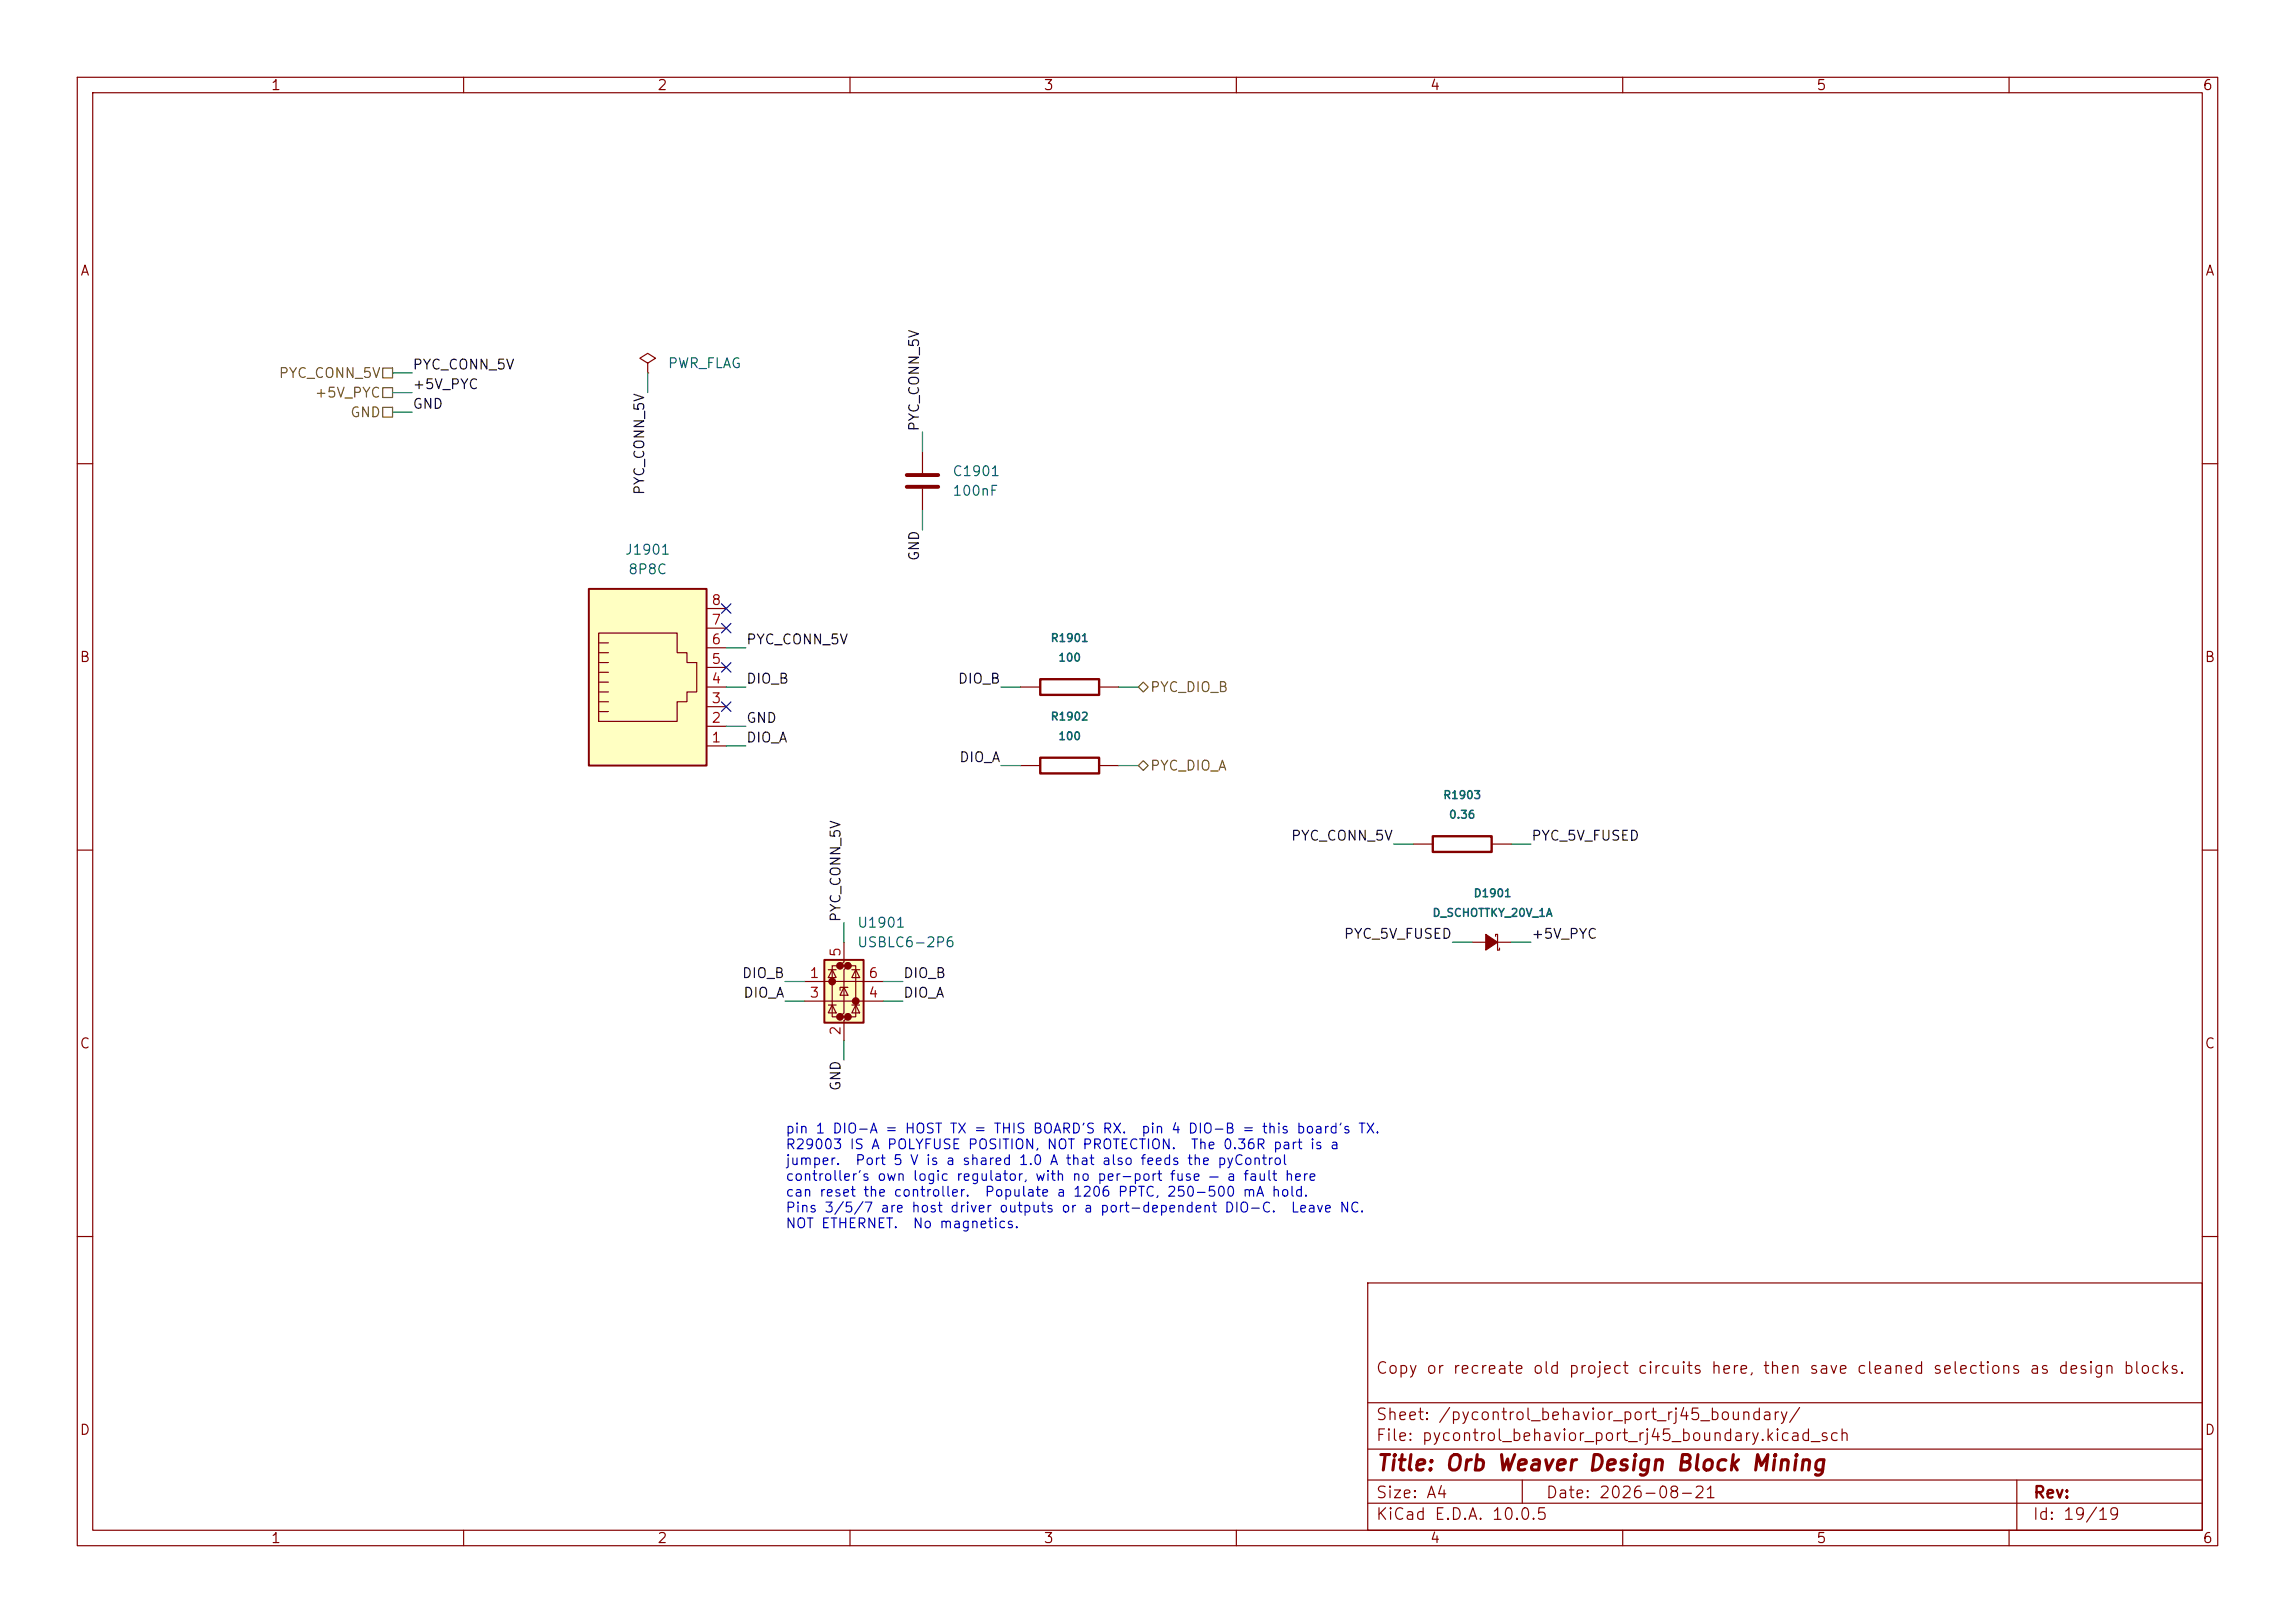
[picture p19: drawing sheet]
<svg xmlns="http://www.w3.org/2000/svg" width="297mm" height="210mm" viewBox="0 0 297 210" stroke-linecap="round" stroke-linejoin="round" font-family="sans-serif">
<defs><g id="words">
<text font-size="2" fill="#840000" x="178" y="190.8">Title: Orb Weaver Design Block Mining</text>
<g font-size="1.5" fill="#840000">
<text x="178" y="178.1">Copy or recreate old project circuits here, then save cleaned selections as design blocks.</text>
<text x="178" y="184.1">Sheet: /pycontrol_behavior_port_rj45_boundary/</text>
<text x="178" y="186.8">File: pycontrol_behavior_port_rj45_boundary.kicad_sch</text>
<text x="178" y="197">KiCad E.D.A. 10.0.5</text>
<text x="178" y="194.2">Size: A4</text>
<text x="200" y="194.2">Date: 2026-08-21</text>
<text x="263" y="197">Id: 19/19</text>
<text x="263" y="194.2">Rev:</text>
</g>
<g font-size="1.3" fill="#840000">
<text x="35" y="12">1</text>
<text x="85" y="12">2</text>
<text x="135" y="12">3</text>
<text x="185" y="12">4</text>
<text x="235" y="12">5</text>
<text x="285" y="12">6</text>
<text x="10.3" y="36">A</text>
<text x="285.3" y="36">A</text>
<text x="10.2" y="86">B</text>
<text x="285.2" y="86">B</text>
<text x="10.2" y="136">C</text>
<text x="285.2" y="136">C</text>
<text x="10.2" y="186">D</text>
<text x="285.2" y="186">D</text>
<text x="35" y="200">1</text>
<text x="85" y="200">2</text>
<text x="135" y="200">3</text>
<text x="185" y="200">4</text>
<text x="235" y="200">5</text>
<text x="285" y="200">6</text>
</g>
<g font-size="1.3" fill="#006464">
<text x="86.3" y="48">PWR_FLAG</text>
<text x="123.2" y="61.9">C1901</text>
<text x="123.2" y="64.5">100nF</text>
<text x="80.8" y="72.1">J1901</text>
<text x="81.2" y="74.6">8P8C</text>
<text x="110.9" y="120.3">U1901</text>
<text x="110.9" y="122.9">USBLC6-2P6</text>
</g>
<g font-size="1.3" fill="#725600">
<text x="36" y="49.2">PYC_CONN_5V</text>
<text x="40.6" y="51.8">+5V_PYC</text>
<text x="45.2" y="54.3">GND</text>
<text x="148.8" y="89.9">PYC_DIO_B</text>
<text x="148.8" y="100">PYC_DIO_A</text>
</g>
<g font-size="1.3" fill="#0f0f0f">
<text x="53.3" y="53.2">GND</text>
<text x="53.3" y="48.1">PYC_CONN_5V</text>
<text x="53.3" y="50.7">+5V_PYC</text>
<text x="119.3" y="55.9" transform="rotate(-90 119.3 55.9)">PYC_CONN_5V</text>
<text x="83.7" y="64.2" transform="rotate(-90 83.7 64.2)">PYC_CONN_5V</text>
<text x="119.3" y="72.7" transform="rotate(-90 119.3 72.7)">GND</text>
<text x="96.5" y="83.7">PYC_CONN_5V</text>
<text x="96.5" y="88.8">DIO_B</text>
<text x="123.9" y="88.8">DIO_B</text>
<text x="96.5" y="93.9">GND</text>
<text x="96.5" y="96.4">DIO_A</text>
<text x="124.1" y="98.9">DIO_A</text>
<text x="167" y="109.1">PYC_CONN_5V</text>
<text x="198.1" y="109.1">PYC_5V_FUSED</text>
<text x="109.1" y="119.4" transform="rotate(-90 109.1 119.4)">PYC_CONN_5V</text>
<text x="173.8" y="121.8">PYC_5V_FUSED</text>
<text x="198.1" y="121.8">+5V_PYC</text>
<text x="95.9" y="126.9">DIO_B</text>
<text x="96.1" y="129.4">DIO_A</text>
<text x="116.8" y="126.9">DIO_B</text>
<text x="116.8" y="129.4">DIO_A</text>
<text x="109.1" y="141.3" transform="rotate(-90 109.1 141.3)">GND</text>
</g>
<g font-size="1.3" fill="#a90000">
<text x="92" y="83.7">6</text>
<text x="92" y="81.1">7</text>
<text x="92" y="78.6">8</text>
<text x="92" y="88.8">4</text>
<text x="92" y="86.2">5</text>
<text x="92" y="93.8">2</text>
<text x="92" y="91.3">3</text>
<text x="92" y="96.4">1</text>
<text x="109.1" y="123.9" transform="rotate(-90 109.1 123.9)">5</text>
<text x="104.7" y="126.9">1</text>
<text x="104.7" y="129.4">3</text>
<text x="112.3" y="129.4">4</text>
<text x="112.3" y="126.9">6</text>
<text x="109.1" y="134.1" transform="rotate(-90 109.1 134.1)">2</text>
</g>
<g font-size="1.3" fill="#0000c2">
<text x="101.6" y="147">pin 1 DIO-A = HOST TX = THIS BOARD'S RX.</text>
<text x="101.6" y="149">R29003 IS A POLYFUSE POSITION, NOT PROTECTION.</text>
<text x="147.6" y="147">pin 4 DIO-B = this board's TX.</text>
<text x="154" y="149">The 0.36R part is a</text>
<text x="101.6" y="151.1">jumper.</text>
<text x="101.6" y="153.1">controller's own logic regulator, with no per-port fuse — a fault here</text>
<text x="101.6" y="155.2">can reset the controller.</text>
<text x="110.6" y="151.1">Port 5 V is a shared 1.0 A that also feeds the pyControl</text>
<text x="127.3" y="155.2">Populate a 1206 PPTC, 250-500 mA hold.</text>
<text x="101.6" y="157.2">Pins 3/5/7 are host driver outputs or a port-dependent DIO-C.</text>
<text x="101.6" y="159.2">NOT ETHERNET.</text>
<text x="118" y="159.2">No magnetics.</text>
<text x="166.9" y="157.2">Leave NC.</text>
</g>
<g font-size="1" fill="#006464">
<text x="135.9" y="83.3">R1901</text>
<text x="136.9" y="85.9">100</text>
<text x="135.9" y="93.5">R1902</text>
<text x="136.9" y="96">100</text>
<text x="186.7" y="103.6">R1903</text>
<text x="187.4" y="106.2">0.36</text>
<text x="185.3" y="118.9">D_SCHOTTKY_20V_1A</text>
<text x="190.6" y="116.3">D1901</text>
</g>
</g></defs>
<g fill="none" stroke="#840000" stroke-width=".15">
<path d="M10 10h277v190h-277zM12 12h273v186h-273zM60 10v2M110 10v2M160 10v2M210 10v2M260 10v2M83.8 47l1-.6-1-.7-1 .7 1 .6v1.3M83.8 48.3h.1M119.4 58.4v2.8M10 60h2M119.4 63.2v2.8"/>
<path d="M285 60h2M132.1 99.1h2.5M132.1 88.9h2.5M142.2 99.1h2.6M142.2 88.9h2.6M10 110h2M285 110h2M10 160h2M177 166h108v32h-108zM285 160h2M60 198v2M110 198v2"/>
<path d="M160 198v2M177 194.5h108M177 191.5h108M177 187.5h108M177 181.5h108M197 191.5v3M210 198v2M260 198v2M261 191.5v6.5"/>
</g>
<path d="M134.6 98h7.6v2.1h-7.6zM134.6 87.9h7.6v2h-7.6z" fill="none" stroke="#840000" stroke-width=".3"/>
<path d="M117.3 61.5h4.1M117.3 63h4.1" fill="none" stroke="#840000" stroke-width=".51"/>
<path d="M106.7 124.2h5.1v8.1h-5.1z" fill="#ffffc2"/>
<g fill="#840000" stroke="#840000" stroke-width=".51">
<circle cx="107.7" cy="127" r=".25"/>
<circle cx="108.7" cy="125" r=".25"/>
<circle cx="108.7" cy="131.6" r=".25"/>
<circle cx="109.7" cy="125" r=".25"/>
<circle cx="109.7" cy="131.6" r=".25"/>
<circle cx="110.7" cy="129.5" r=".25"/>
</g>
<g fill="none" stroke="#840000" stroke-width=".15">
<path d="M104.1 127h10.2M104.1 129.5h10.2M107.2 130h1M107.2 125.5h1M107.7 125.5l.5 1h-1zM107.7 130l.5 1.1h-1zM108.7 125h-1v6.6h1M109.2 121.9v2.6l-.5 .5h1l-.5 .5v5.6l-.5 .5h1l-.5 .5v2.5M109.2 127.8l.5 1h-1zM109.7 127.8h-1v.3M109.7 125h1v6.6h-1M110.2 130h1.1"/>
<path d="M110.2 125.5h1.1M110.7 125.5l.6 1h-1.1zM110.7 130l.6 1.1h-1.1z"/>
</g>
<path d="M106.7 124.2h5.1v8.1h-5.1z" fill="none" stroke="#840000" stroke-width=".25"/>
<path d="M76.2 76.2h15.2v22.9h-15.2z" fill="#ffffc2"/>
<g fill="none" stroke="#840000" stroke-width=".15">
<path d="M91.4 78.7h2.6M77.5 87h1.2M77.5 88.3h1.2M77.5 89.5h1.2M77.5 90.8h1.2M77.5 92.1h1.2M77.5 81.9h10.1v2.6h1.3v1.2h1.3v3.8h-1.3v1.3h-1.3v2.5h-10.1zM77.5 85.7h1.2M77.5 83.2h1.2M77.5 84.5h1.2M91.4 96.5h2.6M91.4 94h2.6"/>
<path d="M91.4 91.4h2.6M91.4 88.9h2.6M91.4 86.4h2.6M91.4 83.8h2.6M91.4 81.3h2.6M182.9 109.2h2.5M193 109.2h2.6M190.5 121.9h1.8M193.5 121.2v-.3h.3v2h.3v-.2M193.8 121.9h1.8"/>
</g>
<path d="M76.2 76.2h15.2v22.9h-15.2z" fill="none" stroke="#840000" stroke-width=".25"/>
<path d="M185.4 108.2h7.6v2h-7.6z" fill="none" stroke="#840000" stroke-width=".3"/>
<path d="M192.3 120.9l1.5 1-1.5 1z" fill="#840000" stroke="#840000" stroke-width=".15"/>
<path d="M49.5 52.7h1.3v1.3h-1.3zM49.5 50.2h1.3v1.2h-1.3zM49.5 47.6h1.3v1.3h-1.3zM148 88.3l.6 .6-.6 .6-.7-.6zM148 98.4l.6 .7-.6 .6-.7-.6z" fill="none" stroke="#725600" stroke-width=".15"/>
<g fill="none" stroke="#009600" stroke-width=".15">
<path d="M50.8 50.8h2.5M50.8 53.3h2.5M50.8 48.3h2.5M83.8 48.3v2.5M119.4 55.9v2.5M119.4 66v2.6M94 83.8h2.5M94 88.9h2.5M94 96.5h2.5M94 94h2.5M129.5 88.9h2.6M129.5 99.1h2.6"/>
<path d="M144.8 88.9h2.5M144.8 99.1h2.5M109.2 119.4v2.5M180.3 109.2h2.6M195.6 109.2h2.5M101.6 127h2.5M101.6 129.5h2.5M109.2 134.6v2.6M114.3 127h2.5M114.3 129.5h2.5M188 121.9h2.5M195.6 121.9h2.5"/>
</g>
<path d="M93.4 78.1l1.2 1.2M94.6 78.1l-1.2 1.2M93.4 80.7l1.2 1.2M93.4 85.8l1.2 1.2M93.4 90.8l1.2 1.2M94.6 80.7l-1.2 1.2M94.6 85.8l-1.2 1.2M94.6 90.8l-1.2 1.2" fill="none" stroke="#000084" stroke-width=".15"/>
<use href="#words"/>
</svg>
